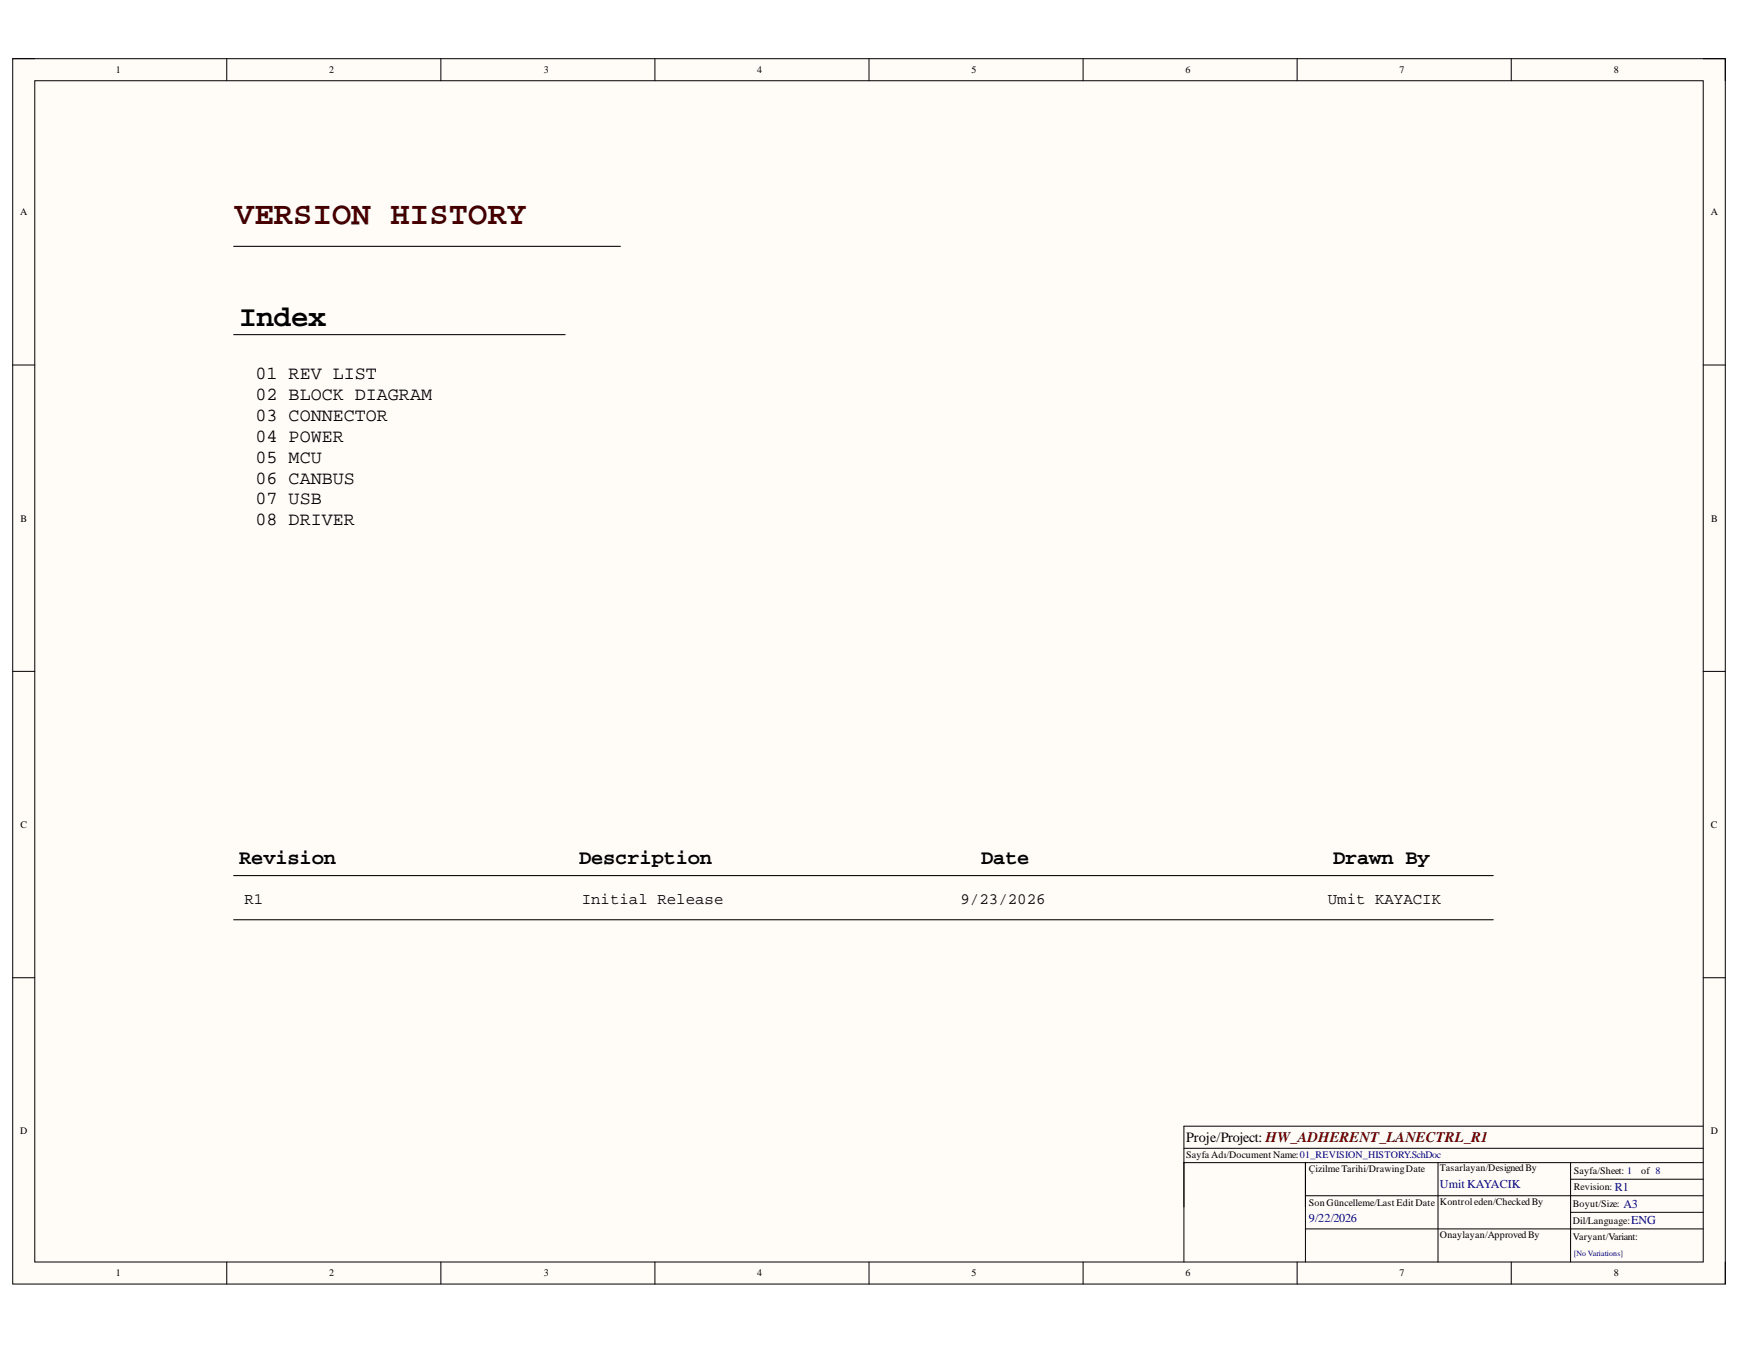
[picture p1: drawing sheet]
<svg xmlns="http://www.w3.org/2000/svg" width="279mm" height="216mm" viewBox="0 0 279 216" stroke-linecap="round" stroke-linejoin="round" font-family="sans-serif">
<defs><g id="words">
<text font-size="5.2" fill="#420000" x="37.7" y="36">VERSION HISTORY</text>
<text font-size="4.7" x="38.4" y="52.3">Index</text>
<g font-size="3.3">
<text x="38.4" y="138.7">Revision</text>
<text x="92.9" y="138.7">Description</text>
<text x="157.4" y="138.7">Date</text>
<text x="213.9" y="138.7">Drawn By</text>
</g>
<g font-size="3">
<text x="41" y="60.8">01 REV LIST</text>
<text x="41" y="64.1">02 BLOCK DIAGRAM</text>
<text x="41" y="67.5">03 CONNECTOR</text>
<text x="41" y="70.9">04 POWER</text>
<text x="41" y="74.3">05 MCU</text>
<text x="41" y="77.7">06 CANBUS</text>
<text x="41" y="81">07 USB</text>
<text x="41" y="84.3">08 DRIVER</text>
</g>
<g font-size="2.5">
<text x="39.2" y="145.1">R1</text>
<text x="93.4" y="145.1">Initial Release</text>
<text x="154.1" y="145.1">9/23/2026</text>
<text x="213.1" y="145.1">Umit KAYACIK</text>
</g>
<text font-size="2.3" x="190.3" y="183.3">Proje/Project: HW_ADHERENT_LANECTRL_R1</text>
<g font-size="1.9" fill="#000080">
<text x="231.1" y="190.7">Umit KAYACIK</text>
<text x="259.2" y="191.2">R1</text>
<text x="210" y="196.1">9/22/2026</text>
<text x="260.5" y="193.9">A3</text>
<text x="261.8" y="196.5">ENG</text>
</g>
<g font-size="1.6">
<text x="18.6" y="11.8">1</text>
<text x="52.8" y="11.8">2</text>
<text x="87.3" y="11.8">3</text>
<text x="121.5" y="11.8">4</text>
<text x="155.9" y="11.8">5</text>
<text x="190.3" y="11.8">6</text>
<text x="224.6" y="11.8">7</text>
<text x="259" y="11.8">8</text>
<text x="3.2" y="34.6">A</text>
<text x="274.6" y="34.6">A</text>
<text x="3.3" y="83.8">B</text>
<text x="274.6" y="83.8">B</text>
<text x="3.3" y="132.9">C</text>
<text x="274.6" y="132.9">C</text>
<text x="3.2" y="182">D</text>
<text x="190.3" y="185.9">Sayfa Adı/Document Name:01_REVISION_HISTORY.SchDoc</text>
<text x="274.6" y="182">D</text>
<text x="210" y="188.2">ÇizilmeTarihi/DrawingDate</text>
<text x="231.1" y="188">Tasarlayan/Designed By</text>
<text x="252.6" y="188.4">Sayfa/Sheet: 1</text>
<text x="252.6" y="191.1">Revision:</text>
<text x="263.4" y="188.4">of 8</text>
<text x="210" y="193.5">Son Güncelleme/Last Edit Date</text>
<text x="231.1" y="193.4">Kontroleden/Checked By</text>
<text x="252.4" y="193.7">Boyut/Size:</text>
<text x="252.4" y="196.4">Dil/Language:</text>
<text x="231.1" y="198.7">Onaylayan/Approved By</text>
<text x="252.4" y="199">Varyant/Variant:</text>
<text x="18.6" y="204.9">1</text>
<text x="52.8" y="204.9">2</text>
<text x="87.3" y="204.9">3</text>
<text x="121.5" y="204.9">4</text>
<text x="155.9" y="204.9">5</text>
<text x="190.3" y="204.9">6</text>
<text x="224.6" y="204.9">7</text>
<text x="259" y="204.9">8</text>
</g>
<text font-size="1.3" fill="#000080" x="252.6" y="201.6">[No Variations]</text>
</g></defs>
<path d="M2 9.4h274.9v196.7h-274.9z" fill-rule="evenodd" fill="#fffcf8"/>
<path d="M2 9.4h274.9v196.7h-274.9z" fill="none" stroke="#000" stroke-width=".16"/>
<path d="M5.6 13h267.7v189.6h-267.7z" fill-rule="evenodd" fill="#fffcf8"/>
<g fill="none" stroke="#000" stroke-width=".16">
<path d="M2 9.4h3.6M5.6 13h267.7v189.6h-267.7zM36.4 9.4v3.6M70.7 9.4v3.6M105.1 9.4v3.6M139.5 9.4v3.6M173.8 9.4v3.6M208.2 9.4v3.6M242.5 9.4v3.6M273.3 9.4h3.6v3.6M2 58.6h3.6M273.3 58.6h3.6"/>
<path d="M2 107.8h3.6M273.3 107.8h3.6M2 156.9h3.6M273.3 156.9h3.6M190 186.6h83.3M190 184.3h83.3M209.5 186.6v16M209.5 197.3h63.8M209.5 191.9h63.8M230.8 186.6v16M252.1 186.6v16M252.1 189.3h21.2"/>
<path d="M252.1 194.6h21.2M273.3 180.8h-83.3v21.8M36.4 202.6v3.5M70.8 202.6v3.5M105.1 202.6v3.5M139.5 202.6v3.5M173.8 202.6v3.5M208.2 202.6v3.5M242.5 202.6v3.5M276.9 202.6v3.5"/>
</g>
<path d="M37.5 39.5h62.1M37.5 53.7h53.2M37.5 147.6h202.1M37.5 140.6h202.1" fill="none" stroke="#000" stroke-width=".17"/>
<use href="#words"/>
</svg>
